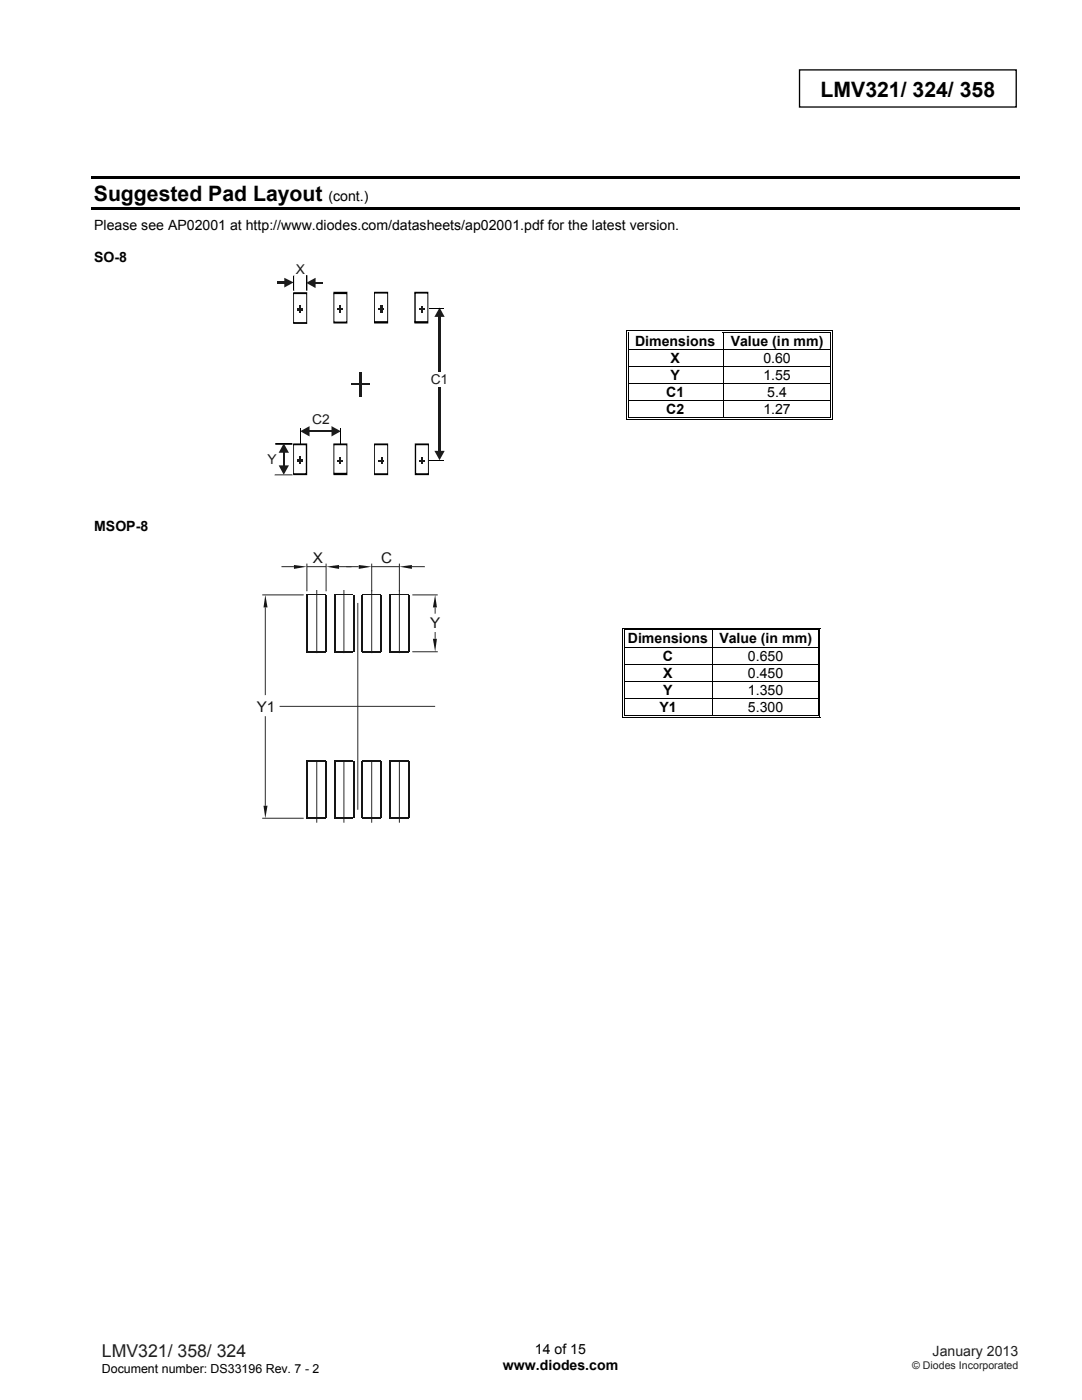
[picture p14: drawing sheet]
<svg xmlns="http://www.w3.org/2000/svg" width="216mm" height="279mm" viewBox="0 0 216 279" stroke-linecap="round" stroke-linejoin="round" font-family="sans-serif">
<defs><g id="words">
<g font-size="4.2">
<text x="163.7" y="19.3">LMV321/ 324/ 358</text>
<text x="18.7" y="40">Suggested Pad Layout</text>
</g>
<text font-size="3.5" fill="#231f20" x="20.3" y="270.9">LMV321/ 358/ 324</text>
<g font-size="2.9" fill="#131516">
<text x="62.4" y="112.3">X</text>
<text x="76" y="112.3">C</text>
<text x="85.9" y="125.3">Y</text>
<text x="51.2" y="142.1">Y1</text>
</g>
<g font-size="2.8">
<text x="65.6" y="40">(cont.)</text>
<text x="18.8" y="45.8">Please see AP02001 at http://www.diodes.com/datasheets/ap02001.pdf for the latest version.</text>
<text x="18.8" y="52.3">SO-8</text>
<text x="126.7" y="69">Dimensions</text>
<text x="145.8" y="69">Value (in mm)</text>
<text x="133.8" y="72.4">X</text>
<text x="133.8" y="75.8">Y</text>
<text x="152.3" y="72.4">0.60</text>
<text x="152.3" y="75.8">1.55</text>
<text x="132.9" y="79.2">C1</text>
<text x="132.9" y="82.7">C2</text>
<text x="152.3" y="82.7">1.27</text>
<text x="153.1" y="79.2">5.4</text>
<text x="18.8" y="105.9">MSOP-8</text>
<text x="125.3" y="128.4">Dimensions</text>
<text x="132.3" y="131.8">C</text>
<text x="143.5" y="128.4">Value (in mm)</text>
<text x="149.2" y="131.8">0.650</text>
<text x="132.4" y="135.3">X</text>
<text x="149.2" y="135.3">0.450</text>
<text x="131.6" y="142.1">Y1</text>
<text x="132.4" y="138.7">Y</text>
<text x="149.2" y="138.7">1.350</text>
<text x="149.2" y="142.1">5.300</text>
<text x="100.3" y="273.5">www.diodes.com</text>
<text x="106.7" y="270.2">14 of 15</text>
</g>
<text font-size="2.8" fill="#231f20" x="186.1" y="270.6">January 2013</text>
<g font-size="2.7" fill="#1f1a17">
<text x="59.1" y="54.8">X</text>
<text x="85.9" y="76.7">C1</text>
<text x="62.3" y="84.6">C2</text>
<text x="53.4" y="92.7">Y</text>
</g>
<text font-size="2.5" x="20.3" y="274">Document number: DS33196 Rev. 7 - 2</text>
<text font-size="2.1" fill="#231f20" x="182" y="273.2">© Diodes Incorporated</text>
</g></defs>
<path d="M159.5 13.9h43.3v7.5h-43.3z" fill="none" stroke="#000" stroke-width=".26"/>
<path d="M18.2 35.2h185.2v.5h-185.2zM18.2 41.3h185.2v.5h-185.2z" fill="#000"/>
<g fill="#fff">
<path d="M125.5 66.4h18.7v3.2h-18.7z"/>
<path d="M125.9 66.4h17.7v3.2h-17.7z"/>
</g>
<path d="M125 65.8h.1v.6h-.1zM125 65.8h.5v.2h-.5zM125.3 66.2h.2v.2h-.2z" fill="#000"/>
<path d="M125.5 65.9h18.7M125.5 66.3h18.7" fill="none" stroke="#000" stroke-width=".2"/>
<path d="M125.5 66.4h18.7z" fill="#fff"/>
<path d="M144.2 66.4h.2zM144.2 65.8h.5v.2h-.5zM144.2 66.2h.5v.2h-.5zM165.6 65.8h.5v.2h-.5zM165.6 66.2h.2v.2h-.2zM165.9 65.8h.2v.6h-.2z" fill="#000"/>
<path d="M125.1 66.4v3.2M125.4 66.4v3.2M144.3 66.4v3.2M144.7 65.9h20.9M144.7 66.3h20.9M165.7 66.4v3.2M166 66.4v3.2" fill="none" stroke="#000" stroke-width=".2"/>
<g fill="#fff">
<path d="M125.5 69.8h18.7v3.2h-18.7z"/>
<path d="M125.9 69.8h17.7v3.2h-17.7z"/>
<path d="M144.4 69.8h21.2v3.2h-21.2z"/>
<path d="M145 69.8h20.1v3.2h-20.1z"/>
</g>
<path d="M125 69.6h.1v.2h-.1zM125.3 69.6h.2v.2h-.2zM165.6 69.6h.2v.2h-.2zM165.9 69.6h.2v.2h-.2z" fill="#000"/>
<path d="M125.1 69.8v3.2M125.4 69.8v3.2M144.3 69.8v3.2M165.6 69.7h-40.1M165.7 69.8v3.2M166 69.8v3.2" fill="none" stroke="#000" stroke-width=".2"/>
<g fill="#fff">
<path d="M125.5 73.2h18.7v3.3h-18.7z"/>
<path d="M125.9 73.2h17.7v3.3h-17.7z"/>
<path d="M144.4 73.2h21.2v3.3h-21.2z"/>
<path d="M145 73.2h20.1v3.3h-20.1z"/>
</g>
<path d="M125 73h.1v.2h-.1zM125.3 73h.2v.2h-.2zM165.6 73h.2v.2h-.2zM165.9 73h.2v.2h-.2z" fill="#000"/>
<path d="M125.1 73.2v3.3M125.4 73.2v3.3M144.3 73.2v3.3M165.6 73.1h-40.1M165.7 73.2v3.3M166 73.2v3.3" fill="none" stroke="#000" stroke-width=".2"/>
<g fill="#fff">
<path d="M125.5 76.6h18.7v3.3h-18.7z"/>
<path d="M125.9 76.6h17.7v3.3h-17.7z"/>
<path d="M144.4 76.6h21.2v3.3h-21.2z"/>
<path d="M145 76.6h20.1v3.3h-20.1z"/>
</g>
<path d="M125 76.5h.1v.1h-.1zM125.3 76.5h.2v.1h-.2zM165.6 76.5h.2v.1h-.2zM165.9 76.5h.2v.1h-.2z" fill="#000"/>
<path d="M125.1 76.6v3.3M125.4 76.6v3.3M125.5 76.5h40.1M144.3 76.6v3.3M165.7 76.6v3.3M166 76.6v3.3" fill="none" stroke="#000" stroke-width=".2"/>
<g fill="#fff">
<path d="M125.5 80.1h18.7v3.2h-18.7z"/>
<path d="M125.9 80.1h17.7v3.2h-17.7z"/>
<path d="M144.4 80.1h21.2v3.2h-21.2z"/>
<path d="M145 80.1h20.1v3.2h-20.1z"/>
</g>
<path d="M125 79.9h.1v.2h-.1zM125 83.7h.5v.1h-.5zM125.3 79.9h.2v.2h-.2zM125.3 83.3h.2v.2h-.2zM144.2 83.3h.5v.2h-.5zM165.6 79.9h.2v.2h-.2zM165.6 83.7h.5v.1h-.5zM165.6 83.3h.2v.2h-.2zM165.9 79.9h.2v.2h-.2zM165.9 83.3h.2v.5h-.2z" fill="#000"/>
<path d="M165.6 80h-40.1M125.1 80.1v3.7M125.4 80.1v3.2M125.5 83.4h18.7M144.3 80.1v3.2M144.7 83.4h20.9M165.6 83.8h-40.1M165.7 80.1v3.2M166 80.1v3.2" fill="none" stroke="#000" stroke-width=".2"/>
<g fill="#fff">
<path d="M124.7 125.8h17.4v3.3h-17.4z"/>
<path d="M125.2 125.8h16.2v3.3h-16.2z"/>
</g>
<path d="M124.2 125.3h.2v.5h-.2zM124.2 125.3h.5v.2h-.5zM124.5 125.6h.2v.2h-.2z" fill="#000"/>
<path d="M124.7 125.4h17.4M124.7 125.7h17.4" fill="none" stroke="#000" stroke-width=".2"/>
<path d="M124.7 125.8h17.4z" fill="#fff"/>
<path d="M142.1 125.8h.1zM142.1 125.3h.5v.2h-.5zM142.1 125.6h.5v.2h-.5zM163.2 125.3h.5v.2h-.5zM163.2 125.6h.1v.2h-.1zM163.5 125.3h.2v.5h-.2z" fill="#000"/>
<path d="M124.3 125.8v3.3M124.6 125.8v3.3M142.2 125.8v3.3M142.6 125.4h20.6M142.6 125.7h20.6M163.3 125.8v3.3M163.6 125.8v3.3" fill="none" stroke="#000" stroke-width=".2"/>
<g fill="#fff">
<path d="M124.7 129.2h17.4v3.3h-17.4z"/>
<path d="M125.2 129.2h16.2v3.3h-16.2z"/>
<path d="M142.2 129.2h21v3.3h-21z"/>
<path d="M142.9 129.2h19.8v3.3h-19.8z"/>
</g>
<path d="M124.2 129.1h.2v.1h-.2zM124.2 132.5h.2v.2h-.2zM124.2 135.9h.2v.2h-.2zM124.5 129.1h.2v.1h-.2zM124.5 132.5h.2v.2h-.2zM124.5 135.9h.2v.2h-.2zM163.2 129.1h.1v.1h-.1zM163.2 132.5h.1v.2h-.1zM163.2 135.9h.1v.2h-.1zM163.5 129.1h.2v.1h-.2zM163.5 132.5h.2v.2h-.2zM163.5 135.9h.2v.2h-.2z" fill="#000"/>
<g fill="none" stroke="#000" stroke-width=".2">
<path d="M124.3 129.2v3.3M124.3 132.7v3.2M124.3 136.1v3.2M124.6 129.2v3.3M124.6 132.7v3.2M124.6 136.1v3.2M142.2 129.2v3.3M142.2 132.7v3.2M142.2 136.1v3.2M163.2 129.1h-38.5M163.2 132.6h-38.5M163.2 136h-38.5"/>
<path d="M163.3 129.2v3.3M163.3 132.7v3.2M163.3 136.1v3.2M163.6 129.2v3.3M163.6 132.7v3.2M163.6 136.1v3.2"/>
</g>
<g fill="#fff">
<path d="M124.7 139.5h17.4v3.2h-17.4z"/>
<path d="M125.2 139.5h16.2v3.2h-16.2z"/>
</g>
<g fill="#000">
<path d="M124.2 139.3h.2v.2h-.2zM124.5 139.3h.2v.2h-.2zM163.2 139.3h.1v.2h-.1zM163.5 139.3h.2v.2h-.2zM124.2 143.1h.5v.2h-.5zM124.5 142.8h.2v.1h-.2zM142.1 142.8h.5v.1h-.5zM163.2 143.1h.5v.2h-.5zM163.2 142.8h.1v.1h-.1zM163.5 142.8h.2v.5h-.2z"/>
<path d="M58.5 55.1h.2v2.9h-.2zM58.5 58h.2zM58.5 55.1h.2v2.9h-.2zM58.5 55.1h.2z"/>
<path d="M61.1 55h.2v3h-.2zM61.1 58h.2zM61.1 55h.2v3h-.2zM61.1 55h.2z"/>
<path d="M58.6 64.3h2.6v.3h-2.6zM61.2 64.5l.1 .1zM61.1 58.5h.2v6h-.2zM61.2 58.3l.1 .2zM58.6 58.3h2.6v.4h-2.6zM58.5 58.3l.1 .2zM58.5 58.5h.2v6h-.2zM58.5 64.5l.1 .1z"/>
<path d="M66.6 64.2h2.6v.4h-2.6zM69.2 64.4l.1 .2zM69.1 58.5h.2v5.9h-.2zM69.2 58.2l.1 .3zM66.6 58.2h2.6v.5h-2.6zM66.5 58.2l.1 .3zM66.5 58.5h.2v5.9h-.2zM66.5 64.4l.1 .2z"/>
<path d="M74.7 64.1h2.6v.5h-2.6zM77.3 64.4l.1 .2zM77.3 58.4h.1v6h-.1zM77.3 58.2l.1 .2zM74.7 58.2h2.6v.4h-2.6zM74.7 58.2v.2zM74.7 58.4h.1v6h-.1zM74.7 64.4v.2z"/>
<path d="M82.8 64.1h2.6v.5h-2.6zM85.4 64.4l.1 .2zM85.3 58.4h.2v6h-.2zM85.4 58.2l.1 .2zM82.8 58.2h2.6v.4h-2.6zM82.7 58.2l.1 .2zM82.7 58.4h.3v6h-.3zM82.7 64.4l.1 .2z"/>
<path d="M54.9 94.7l3.4 .1zM54.9 94.7l3.4 .1z"/>
<path d="M54.9 88.5h3.4v.2h-3.4zM58.3 88.5v.2zM54.9 88.5h3.4v.2h-3.4zM54.9 88.5v.2z"/>
<path d="M58.6 94.4h2.6v.4h-2.6zM61.2 94.6l.1 .2zM61 88.7h.3v5.9h-.3zM61.2 88.5l.1 .2zM58.6 88.5h2.6v.4h-2.6zM58.5 88.5l.1 .2zM58.5 88.7h.2v5.9h-.2zM58.5 94.6l.1 .2z"/>
<path d="M66.6 94.4h2.6v.4h-2.6zM69.2 94.6l.1 .2zM69.1 88.7h.2v5.9h-.2zM69.2 88.5l.1 .2zM66.6 88.5h2.6v.4h-2.6zM66.5 88.5l.1 .2zM66.5 88.7h.2v5.9h-.2zM66.5 94.6l.1 .2z"/>
<path d="M74.7 94.4h2.6v.4h-2.6zM77.3 94.6l.1 .2zM77.3 88.7h.1v5.9h-.1zM77.3 88.5l.1 .2zM74.7 88.5h2.6v.4h-2.6zM74.7 88.5v.2zM74.7 88.7h.1v5.9h-.1zM74.7 94.6v.2z"/>
<path d="M83 94.4h2.5v.4h-2.5zM85.5 94.6l.1 .2zM85.4 88.7h.2v5.9h-.2zM85.5 88.5l.1 .2zM83 88.5h2.5v.4h-2.5zM82.8 88.5h.2v.2h-.2zM82.8 88.7h.2v5.9h-.2zM82.8 94.6h.2v.2h-.2z"/>
</g>
<path d="M88.1 76.1h.5v-.2v.2zM124.3 139.5v3.8M124.6 139.5v3.3M142.2 139.5v3.3M163.2 139.4h-38.5M163.3 139.5v3.3M163.6 139.5v3.3M124.7 143.2h38.5M124.7 142.9h17.4M142.6 142.9h20.6" fill="none" stroke="#000" stroke-width=".2"/>
<g fill="#1f1a17">
<path d="M55.2 56.2h1.6v.4h-1.6z"/>
<path d="M62.9 56.3h1.6v.3h-1.6z"/>
</g>
<g fill="#1f1a17">
<path d="M56.7 55.4l1.9 1-1.9 1v-2l1.9 1z" fill-rule="evenodd"/>
<path d="M61.1 56.5l1.9-1.1v2.1z" fill-rule="evenodd"/>
<path d="M59.9 86.1l1.9-1.1v2.1l-1.9-1 1.9-1.1z" fill-rule="evenodd"/>
</g>
<path d="M61.6 86.1h4.7" fill="none" stroke="#1f1a17" stroke-width=".36"/>
<g fill="#1f1a17">
<path d="M66.1 85l1.9 1.1-1.9 1v-2.1l1.9 1.1z" fill-rule="evenodd"/>
<path d="M55.6 92.9h2.1l-1.1 1.8z" fill-rule="evenodd"/>
</g>
<path d="M56.6 90.3v2.7" fill="none" stroke="#1f1a17" stroke-width=".36"/>
<g fill="#1f1a17">
<path d="M56.6 88.5l1.1 1.9h-2.1z" fill-rule="evenodd"/>
<path d="M86.7 90h2l-1 1.8z" fill-rule="evenodd"/>
<path d="M87.7 61.4l1 1.8h-2z" fill-rule="evenodd"/>
</g>
<path d="M87.4 63.1h.5v27h-.5z" fill="#1f1a17"/>
<path d="M85.7 74.3h4.1v2.8h-4.1z" fill="#fff"/>
<path d="M70.2 76.7h3.6" fill="none" stroke="#1f1a17" stroke-width=".38"/>
<path d="M71.8 74.3h.4v4.8h-.4z" fill="#1f1a17"/>
<path d="M85.7 61.5h2.9M59.9 85.4v3.2M68 85.4v3.2M85.7 91.9h2.9" fill="none" stroke="#000" stroke-width=".2"/>
<g fill="#1f1a17">
<path d="M59.4 61.5h1.1v.5h-1.1z"/>
<path d="M59.7 61h.4v1.4h-.4z"/>
<path d="M59.4 91.7h1.1v.4h-1.1z"/>
<path d="M59.7 91.2h.4v1.4h-.4z"/>
<path d="M67.4 91.8h1.1v.3h-1.1z"/>
<path d="M67.7 91.3h.4v1.3h-.4z"/>
<path d="M75.6 91.8h1v.3h-1z"/>
<path d="M75.9 91.3h.4v1.3h-.4z"/>
<path d="M83.7 91.8h1v.3h-1z"/>
<path d="M84.1 91.3h.4v1.3h-.4z"/>
<path d="M67.4 61.5h1.1v.3h-1.1z"/>
<path d="M67.7 61h.4v1.4h-.4z"/>
<path d="M75.6 61.5h1v.3h-1z"/>
<path d="M75.9 61h.4v1.4h-.4z"/>
<path d="M83.7 61.5h1v.3h-1z"/>
<path d="M84 61h.3v1.3h-.3z"/>
</g>
<g fill="none" stroke="#23282b" stroke-width=".2">
<path d="M56.2 113.1h2.5M61.2 112.5v5.5M61.2 113.1h3.9M63.2 117.8v12.5M65.1 112.5v5.5M67.6 113.1h2.5M68.6 117.8v12.5M74.2 117.8v12.5M79.7 117.8v12.5M71.4 120.3v41.3M55.8 141h31M63.2 151.7v12.5"/>
<path d="M68.6 151.7v12.5M74.2 151.7v12.5M79.7 151.7v12.5"/>
</g>
<g fill="none" stroke="#131516" stroke-width=".25">
<path d="M61.3 118.7v11.4M65 118.7v11.4M66.8 118.7v11.4M70.5 118.7v11.4M72.2 118.7v11.4M61.2 151.9h3.9M61.3 152v11.3M65 152v11.3M66.8 151.9h3.7M66.8 152v11.3M70.5 152v11.3M72.2 152v11.3"/>
<path d="M72.3 151.9h3.7M77.7 151.9h3.9M61.2 163.3h3.9M66.8 163.3h3.7M72.3 163.3h3.7M77.7 163.3h3.9"/>
</g>
<path d="M61.2 118.7h3.9M66.8 118.7h3.7M72.3 118.7h3.7M77.7 118.7h3.9" fill="none" stroke="#131516" stroke-width=".2"/>
<path d="M76.1 118.7v11.4M77.8 118.7v11.4M81.5 118.7v11.4M61.2 130.1h3.9M66.8 130.1h3.7M72.3 130.1h3.7M77.7 130.1h3.9M76.1 152v11.3M77.8 152v11.3M81.5 152v11.3" fill="none" stroke="#131516" stroke-width=".28"/>
<g fill="#131516">
<path d="M58.7 112.8l2.5 .3-2.5 .4z"/>
<path d="M65.1 113.1l2.5-.3v.7z"/>
</g>
<path d="M69.1 113.1h2.5M74.2 112.5v5.5M74.2 113.1h5.5M79.7 112.5v5.5M82.2 113.1h2.6" fill="none" stroke="#23282b" stroke-width=".2"/>
<g fill="#131516">
<path d="M71.6 112.8l2.6 .3-2.6 .4z"/>
<path d="M79.7 113.1l2.5-.3v.7z"/>
</g>
<path d="M82.3 118.7h5.1M82.3 130.1h5.1M86.8 121.2v1.3M86.8 126.1v1.4" fill="none" stroke="#23282b" stroke-width=".2"/>
<g fill="#131516">
<path d="M86.4 127.5h.8l-.4 2.6z"/>
<path d="M86.8 118.7l.4 2.5h-.8z"/>
</g>
<path d="M52.3 118.7h8.3M52.9 121.2v17.5M52.9 142.9v17.9M52.3 163.3h8.3" fill="none" stroke="#23282b" stroke-width=".2"/>
<g fill="#131516">
<path d="M52.6 160.8h.8l-.5 2.5z"/>
<path d="M52.9 118.7l.5 2.5h-.8z"/>
</g>
<use href="#words"/>
</svg>
